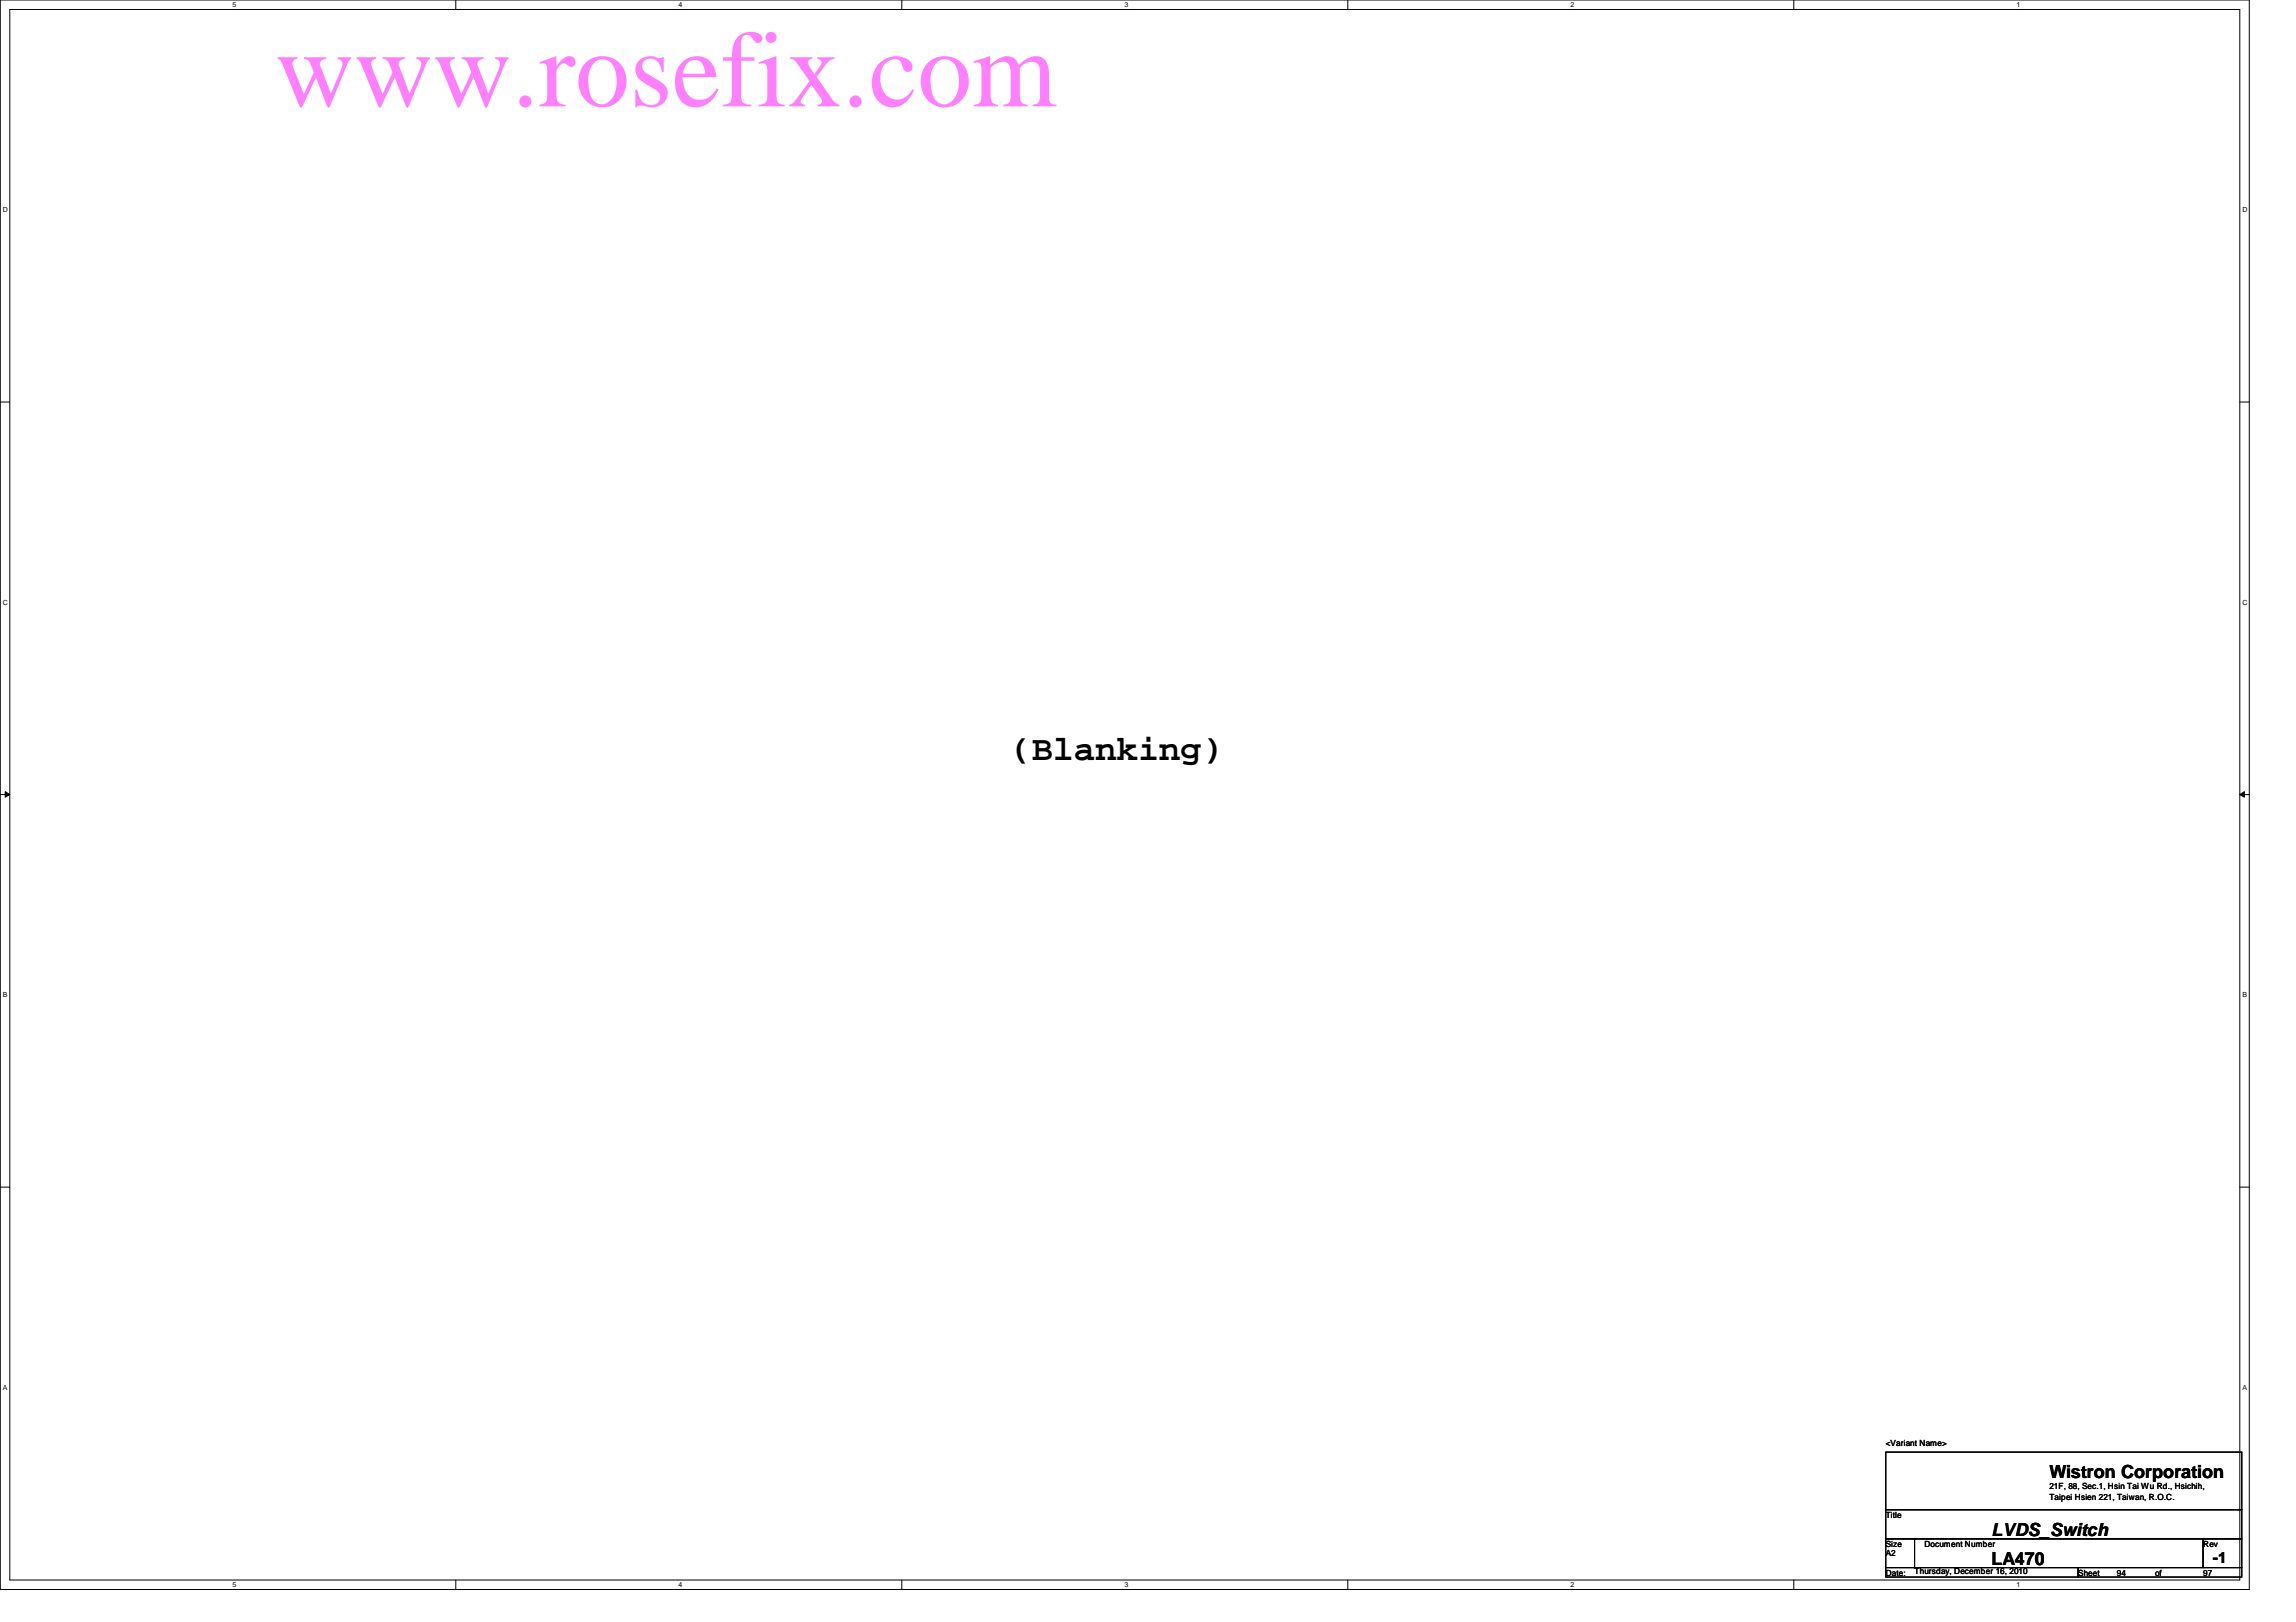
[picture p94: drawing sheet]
<svg xmlns="http://www.w3.org/2000/svg" width="297mm" height="210mm" viewBox="0 0 297 210" stroke-linecap="round" stroke-linejoin="round" font-family="sans-serif">
<defs><g id="words">
<text font-size="14.1" fill="#ff80ff" x="35.6" y="13.8">www.rosefix.com</text>
<text font-size="4.6" x="130.7" y="98.4">(Blanking)</text>
<g font-size="2.3">
<text x="265.1" y="191.3">Wistron Corporation</text>
<text x="257.6" y="202.5">LA470</text>
<text x="257.6" y="198.8">LVDS_Switch</text>
</g>
<text font-size="2" x="286.3" y="202.2">-1</text>
<g font-size="1.1">
<text x="244" y="187.1">&lt;Variant Name&gt;</text>
<text x="244" y="196.4">Title</text>
<text x="265.1" y="192.7">21F, 88, Sec.1, Hsin Tai Wu Rd., Hsichih,</text>
<text x="265.1" y="194.1">Taipei Hsien 221, Taiwan, R.O.C.</text>
<text x="244" y="200.2">Size</text>
<text x="244" y="203.9">Date:</text>
<text x="244" y="201.4">A2</text>
<text x="247.7" y="203.7">Thursday, December 16, 2010</text>
<text x="249" y="200.2">Document Number</text>
<text x="268.9" y="203.9">Sheet</text>
<text x="273.9" y="203.9">94</text>
<text x="278.8" y="203.9">of</text>
<text x="285" y="200.2">Rev</text>
<text x="285" y="203.9">97</text>
</g>
<g font-size=".9">
<text x="30.1" y=".9">5</text>
<text x="87.8" y=".9">4</text>
<text x="145.5" y=".9">3</text>
<text x="203.2" y=".9">2</text>
<text x="260.9" y=".9">1</text>
<text x=".4" y="27.4">D</text>
<text x="290.1" y="27.4">D</text>
<text x=".4" y="78.2">C</text>
<text x="290.1" y="78.2">C</text>
<text x=".4" y="129">B</text>
<text x="290.1" y="129">B</text>
<text x=".4" y="179.8">A</text>
<text x="290.1" y="179.8">A</text>
<text x="30.1" y="205.4">5</text>
<text x="87.8" y="205.4">4</text>
<text x="145.5" y="205.4">3</text>
<text x="203.2" y="205.4">2</text>
<text x="260.9" y="205.4">1</text>
</g>
</g></defs>
<path d="M0 0h291v205.7h-291zM1.3 1.2h288.5v203.3h-288.5z" fill="none" stroke="#000" stroke-width=".13"/>
<g fill="#fff">
<path d="M30.1 .1h.5v1h-.5z"/>
<path d="M30.1 204.6h.5v1h-.5z"/>
</g>
<path d="M59 0v1.2M59 204.5v1.2" fill="none" stroke="#000" stroke-width=".13"/>
<g fill="#fff">
<path d="M87.8 .1h.5v1h-.5z"/>
<path d="M87.8 204.6h.5v1h-.5z"/>
</g>
<path d="M116.7 0v1.2M116.7 204.5v1.2" fill="none" stroke="#000" stroke-width=".13"/>
<g fill="#fff">
<path d="M145.5 .1h.5v1h-.5z"/>
<path d="M145.5 204.6h.5v1h-.5z"/>
</g>
<path d="M174.4 0v1.2M174.4 204.5v1.2" fill="none" stroke="#000" stroke-width=".13"/>
<g fill="#fff">
<path d="M203.2 .1h.5v1h-.5z"/>
<path d="M203.2 204.6h.5v1h-.5z"/>
</g>
<path d="M232.1 0v1.2M232.1 204.5v1.2" fill="none" stroke="#000" stroke-width=".13"/>
<g fill="#fff">
<path d="M260.9 .1h.5v1h-.5z"/>
<path d="M260.9 204.6h.5v1h-.5z"/>
<path d="M.4 26.6h.6v1h-.6z"/>
<path d="M290.1 26.6h.6v1h-.6z"/>
<path d="M.4 77.4h.6v1h-.6z"/>
<path d="M290.1 77.4h.6v1h-.6z"/>
</g>
<path d="M0 52h1.3M289.8 52h1.2" fill="none" stroke="#000" stroke-width=".13"/>
<g fill="#fff">
<path d="M.4 128.2h.6v1h-.6z"/>
<path d="M290.1 128.2h.6v1h-.6z"/>
</g>
<path d="M0 102.8h1.3M.7 102.4l.6 .4-.6 .4zM289.8 102.8l.6-.4v.8zM289.8 102.8h1.2" fill="none" stroke="#000" stroke-width=".13"/>
<path d="M.7 102.4l.6 .4-.6 .4zM289.8 102.8l.6-.4v.8z" fill="#000"/>
<g fill="#fff">
<path d="M.4 179h.5v1h-.5z"/>
<path d="M290.1 179h.6v1h-.6z"/>
</g>
<path d="M0 153.6h1.3M289.8 153.6h1.2M244 187.9h46v7.5h-46zM244 195.4h46v3.7h-46zM244 199.1h3.7v3.8h-3.7zM247.7 199.1h37.3v3.8h-37.3zM285 199.1h5v3.8h-5zM244 202.9h24.9v1.2h-24.9zM268.9 202.9h21.1v1.2h-21.1z" fill="none" stroke="#000" stroke-width=".13"/>
<use href="#words"/>
</svg>
